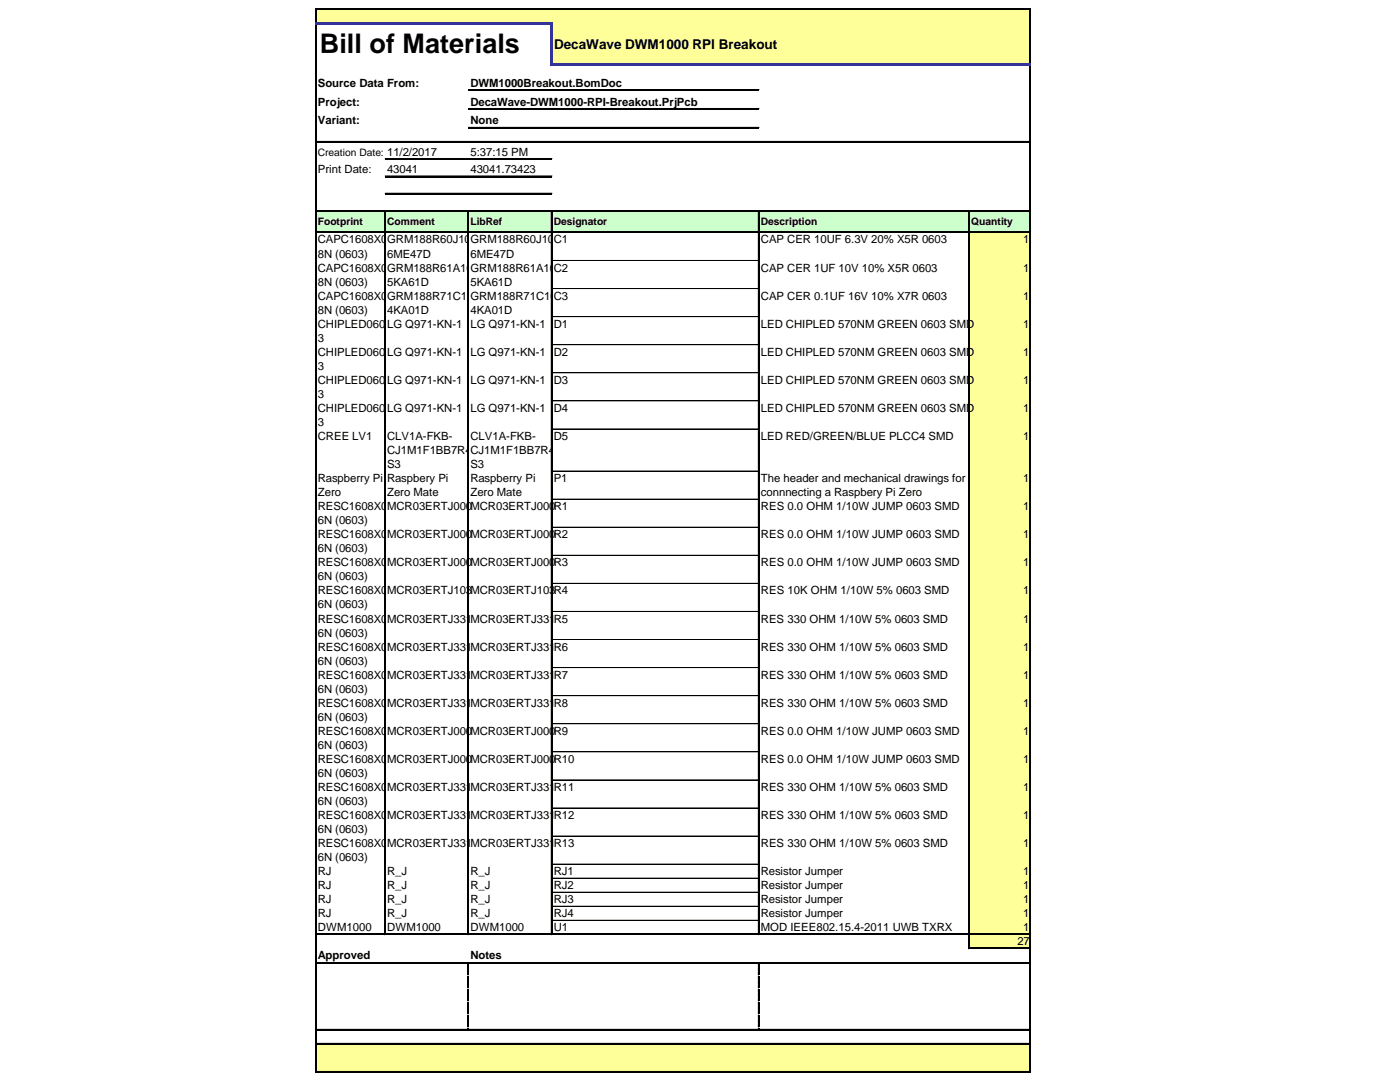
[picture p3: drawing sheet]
<svg xmlns="http://www.w3.org/2000/svg" width="279mm" height="216mm" viewBox="0 0 279 216" stroke-linecap="round" stroke-linejoin="round" font-family="sans-serif">
<defs><g id="words">
<text font-size="5.4" x="63.8" y="10.6">Bill of Materials</text>
<text font-size="2.7" x="110.6" y="9.7">DecaWave DWM1000 RPI Breakout</text>
<g font-size="2.3">
<text x="63.4" y="17.3">Source Data From:</text>
<text x="93.9" y="17.3">DWM1000Breakout.BomDoc</text>
<text x="63.4" y="21.1">Project:</text>
<text x="93.9" y="21.1">DecaWave-DWM1000-RPI-Breakout.PrjPcb</text>
<text x="63.4" y="24.8">Variant:</text>
<text x="93.9" y="24.8">None</text>
<text x="63.4" y="34.6">Print Date:</text>
<text x="77.3" y="34.6">43041</text>
<text x="93.9" y="31.1">5:37:15 PM</text>
<text x="93.9" y="34.6">43041.73423</text>
<text x="63.4" y="48.6">CAPC1608X0</text>
<text x="63.4" y="51.4">8N (0603)</text>
<text x="77.3" y="48.6">GRM188R60J10</text>
<text x="77.3" y="51.4">6ME47D</text>
<text x="93.9" y="48.6">GRM188R60J10</text>
<text x="93.9" y="51.4">6ME47D</text>
<text x="110.5" y="48.6">C1</text>
<text x="151.8" y="48.6">CAP CER 10UF 6.3V 20% X5R 0603</text>
<text x="204.2" y="48.6">1</text>
<text x="63.4" y="54.2">CAPC1608X0</text>
<text x="63.4" y="57">8N (0603)</text>
<text x="63.4" y="59.8">CAPC1608X0</text>
<text x="77.3" y="54.2">GRM188R61A10GRM188R61A10C2</text>
<text x="77.3" y="57">5KA61D</text>
<text x="77.3" y="59.8">GRM188R71C10GRM188R71C10C3</text>
<text x="93.9" y="57">5KA61D</text>
<text x="151.8" y="54.2">CAP CER 1UF 10V 10% X5R 0603</text>
<text x="151.8" y="59.8">CAP CER 0.1UF 16V 10% X7R 0603</text>
<text x="204.2" y="54.2">1</text>
<text x="204.2" y="59.8">1</text>
<text x="63.4" y="62.6">8N (0603)</text>
<text x="63.4" y="65.4">CHIPLED060</text>
<text x="77.3" y="62.6">4KA01D</text>
<text x="77.3" y="65.4">LG Q971-KN-1</text>
<text x="93.9" y="62.6">4KA01D</text>
<text x="93.9" y="65.4">LG Q971-KN-1</text>
<text x="110.5" y="65.4">D1</text>
<text x="151.8" y="65.4">LED CHIPLED 570NM GREEN 0603 SMD</text>
<text x="204.2" y="65.4">1</text>
<text x="63.4" y="68.2">3</text>
<text x="63.4" y="71">CHIPLED060</text>
<text x="77.3" y="71">LG Q971-KN-1</text>
<text x="93.9" y="71">LG Q971-KN-1</text>
<text x="110.5" y="71">D2</text>
<text x="151.8" y="71">LED CHIPLED 570NM GREEN 0603 SMD</text>
<text x="204.2" y="71">1</text>
<text x="63.4" y="73.8">3</text>
<text x="63.4" y="76.6">CHIPLED060</text>
<text x="77.3" y="76.6">LG Q971-KN-1</text>
<text x="93.9" y="76.6">LG Q971-KN-1</text>
<text x="110.5" y="76.6">D3</text>
<text x="151.8" y="76.6">LED CHIPLED 570NM GREEN 0603 SMD</text>
<text x="204.2" y="76.6">1</text>
<text x="63.4" y="79.4">3</text>
<text x="63.4" y="82.2">CHIPLED060</text>
<text x="77.3" y="82.2">LG Q971-KN-1</text>
<text x="93.9" y="82.2">LG Q971-KN-1</text>
<text x="110.5" y="82.2">D4</text>
<text x="151.8" y="82.2">LED CHIPLED 570NM GREEN 0603 SMD</text>
<text x="204.2" y="82.2">1</text>
<text x="63.4" y="85">3</text>
<text x="63.4" y="87.8">CREE LV1</text>
<text x="77.3" y="87.8">CLV1A-FKB-</text>
<text x="93.9" y="87.8">CLV1A-FKB-</text>
<text x="110.5" y="87.8">D5</text>
<text x="151.8" y="87.8">LED RED/GREEN/BLUE PLCC4 SMD</text>
<text x="204.2" y="87.8">1</text>
<text x="77.3" y="90.6">CJ1M1F1BB7R4</text>
<text x="77.3" y="93.4">S3</text>
<text x="93.9" y="90.6">CJ1M1F1BB7R4</text>
<text x="93.9" y="93.4">S3</text>
<text x="63.4" y="96.2">Raspberry Pi</text>
<text x="63.4" y="99">Zero</text>
<text x="63.4" y="101.8">RESC1608X0</text>
<text x="77.3" y="96.2">Raspbery Pi</text>
<text x="77.3" y="99">Zero Mate</text>
<text x="77.3" y="101.8">MCR03ERTJ000</text>
<text x="93.9" y="96.2">Raspberry Pi</text>
<text x="93.9" y="99">Zero Mate</text>
<text x="93.9" y="101.8">MCR03ERTJ000</text>
<text x="110.5" y="96.2">P1</text>
<text x="110.5" y="101.8">R1</text>
<text x="151.8" y="96.2">The header and mechanical drawings for</text>
<text x="151.8" y="99">connnecting a Raspbery Pi Zero</text>
<text x="151.8" y="101.8">RES 0.0 OHM 1/10W JUMP 0603 SMD</text>
<text x="204.2" y="96.2">1</text>
<text x="204.2" y="101.8">1</text>
<text x="63.4" y="104.6">6N (0603)</text>
<text x="63.4" y="107.4">RESC1608X0</text>
<text x="77.3" y="107.4">MCR03ERTJ000</text>
<text x="93.9" y="107.4">MCR03ERTJ000</text>
<text x="110.5" y="107.4">R2</text>
<text x="151.8" y="107.4">RES 0.0 OHM 1/10W JUMP 0603 SMD</text>
<text x="204.2" y="107.4">1</text>
<text x="63.4" y="110.2">6N (0603)</text>
<text x="63.4" y="113">RESC1608X0</text>
<text x="77.3" y="113">MCR03ERTJ000</text>
<text x="93.9" y="113">MCR03ERTJ000</text>
<text x="110.5" y="113">R3</text>
<text x="151.8" y="113">RES 0.0 OHM 1/10W JUMP 0603 SMD</text>
<text x="204.2" y="113">1</text>
<text x="63.4" y="115.8">6N (0603)</text>
<text x="63.4" y="118.6">RESC1608X0</text>
<text x="77.3" y="118.6">MCR03ERTJ103</text>
<text x="93.9" y="118.6">MCR03ERTJ103</text>
<text x="110.5" y="118.6">R4</text>
<text x="151.8" y="118.6">RES 10K OHM 1/10W 5% 0603 SMD</text>
<text x="204.2" y="118.6">1</text>
<text x="63.4" y="121.4">6N (0603)</text>
<text x="63.4" y="124.2">RESC1608X0</text>
<text x="77.3" y="124.2">MCR03ERTJ331</text>
<text x="93.9" y="124.2">MCR03ERTJ331</text>
<text x="110.5" y="124.2">R5</text>
<text x="151.8" y="124.2">RES 330 OHM 1/10W 5% 0603 SMD</text>
<text x="204.2" y="124.2">1</text>
<text x="63.4" y="127">6N (0603)</text>
<text x="63.4" y="129.8">RESC1608X0</text>
<text x="77.3" y="129.8">MCR03ERTJ331</text>
<text x="93.9" y="129.8">MCR03ERTJ331</text>
<text x="110.5" y="129.8">R6</text>
<text x="151.8" y="129.8">RES 330 OHM 1/10W 5% 0603 SMD</text>
<text x="204.2" y="129.8">1</text>
<text x="63.4" y="132.6">6N (0603)</text>
<text x="63.4" y="135.4">RESC1608X0</text>
<text x="77.3" y="135.4">MCR03ERTJ331</text>
<text x="93.9" y="135.4">MCR03ERTJ331</text>
<text x="110.5" y="135.4">R7</text>
<text x="151.8" y="135.4">RES 330 OHM 1/10W 5% 0603 SMD</text>
<text x="204.2" y="135.4">1</text>
<text x="63.4" y="138.2">6N (0603)</text>
<text x="63.4" y="141">RESC1608X0</text>
<text x="63.4" y="143.8">6N (0603)</text>
<text x="77.3" y="141">MCR03ERTJ331</text>
<text x="93.9" y="141">MCR03ERTJ331</text>
<text x="110.5" y="141">R8</text>
<text x="151.8" y="141">RES 330 OHM 1/10W 5% 0603 SMD</text>
<text x="204.2" y="141">1</text>
<text x="63.4" y="146.6">RESC1608X0</text>
<text x="63.4" y="149.4">6N (0603)</text>
<text x="77.3" y="146.6">MCR03ERTJ000</text>
<text x="93.9" y="146.6">MCR03ERTJ000</text>
<text x="110.5" y="146.6">R9</text>
<text x="151.8" y="146.6">RES 0.0 OHM 1/10W JUMP 0603 SMD</text>
<text x="204.2" y="146.6">1</text>
<text x="63.4" y="152.2">RESC1608X0</text>
<text x="63.4" y="155">6N (0603)</text>
<text x="77.3" y="152.2">MCR03ERTJ000</text>
<text x="93.9" y="152.2">MCR03ERTJ000</text>
<text x="110.5" y="152.2">R10</text>
<text x="151.8" y="152.2">RES 0.0 OHM 1/10W JUMP 0603 SMD</text>
<text x="204.2" y="152.2">1</text>
<text x="63.4" y="157.8">RESC1608X0</text>
<text x="63.4" y="160.6">6N (0603)</text>
<text x="77.3" y="157.8">MCR03ERTJ331</text>
<text x="93.9" y="157.8">MCR03ERTJ331</text>
<text x="110.5" y="157.8">R11</text>
<text x="151.8" y="157.8">RES 330 OHM 1/10W 5% 0603 SMD</text>
<text x="204.2" y="157.8">1</text>
<text x="63.4" y="163.4">RESC1608X0</text>
<text x="63.4" y="166.2">6N (0603)</text>
<text x="77.3" y="163.4">MCR03ERTJ331</text>
<text x="93.9" y="163.4">MCR03ERTJ331</text>
<text x="110.5" y="163.4">R12</text>
<text x="151.8" y="163.4">RES 330 OHM 1/10W 5% 0603 SMD</text>
<text x="204.2" y="163.4">1</text>
<text x="63.4" y="169">RESC1608X0</text>
<text x="63.4" y="171.8">6N (0603)</text>
<text x="77.3" y="169">MCR03ERTJ331</text>
<text x="93.9" y="169">MCR03ERTJ331</text>
<text x="110.5" y="169">R13</text>
<text x="151.8" y="169">RES 330 OHM 1/10W 5% 0603 SMD</text>
<text x="204.2" y="169">1</text>
<text x="63.4" y="174.6">RJ</text>
<text x="63.4" y="177.4">RJ</text>
<text x="77.3" y="174.6">R_J</text>
<text x="77.3" y="177.4">R_J</text>
<text x="93.9" y="174.6">R_J</text>
<text x="93.9" y="177.4">R_J</text>
<text x="110.5" y="174.6">RJ1</text>
<text x="110.5" y="177.4">RJ2</text>
<text x="151.8" y="174.6">Resistor Jumper</text>
<text x="151.8" y="177.4">Resistor Jumper</text>
<text x="204.2" y="174.6">1</text>
<text x="204.2" y="177.4">1</text>
<text x="63.4" y="180.2">RJ</text>
<text x="63.4" y="183">RJ</text>
<text x="63.4" y="185.8">DWM1000</text>
<text x="77.3" y="180.2">R_J</text>
<text x="77.3" y="183">R_J</text>
<text x="77.3" y="185.8">DWM1000</text>
<text x="93.9" y="180.2">R_J</text>
<text x="93.9" y="183">R_J</text>
<text x="93.9" y="185.8">DWM1000</text>
<text x="110.5" y="180.2">RJ3</text>
<text x="110.5" y="183">RJ4</text>
<text x="110.5" y="185.8">U1</text>
<text x="151.8" y="180.2">Resistor Jumper</text>
<text x="151.8" y="183">Resistor Jumper</text>
<text x="151.8" y="185.8">MOD IEEE802.15.4-2011 UWB TXRX</text>
<text x="204.2" y="180.2">1</text>
<text x="204.2" y="183">1</text>
<text x="204.2" y="185.8">1</text>
<text x="63.4" y="191.4">Approved</text>
<text x="93.9" y="191.4">Notes</text>
<text x="203" y="188.6">27</text>
</g>
<g font-size="2">
<text x="63.4" y="31.1">Creation Date: 11/2/2017</text>
<text x="63.4" y="44.9">Footprint</text>
<text x="77.3" y="44.9">Comment</text>
<text x="93.9" y="44.9">LibRef</text>
<text x="110.5" y="44.9">Designator</text>
<text x="151.8" y="44.9">Description</text>
<text x="193.8" y="44.9">Quantity</text>
</g>
</g></defs>
<g fill="#ff9">
<path d="M63 1.7h142.6v3h-142.6z"/>
<path d="M110.1 4.7h95.5v8.3h-95.5z"/>
</g>
<path d="M63 42.1h142.6v4.3h-142.6z" fill="#cfc"/>
<g fill="#ff9">
<path d="M193.4 46.4h12.2v5.6h-12.2z"/>
<path d="M193.4 52h12.2v5.6h-12.2z"/>
<path d="M193.4 57.6h12.2v5.6h-12.2z"/>
<path d="M193.4 63.2h12.2v5.6h-12.2z"/>
<path d="M193.4 68.8h12.2v5.6h-12.2z"/>
<path d="M193.4 74.4h12.2v5.6h-12.2z"/>
<path d="M193.4 80h12.2v5.6h-12.2z"/>
<path d="M193.4 85.6h12.2v8.4h-12.2z"/>
<path d="M193.4 94h12.2v5.6h-12.2z"/>
<path d="M193.4 99.6h12.2v5.7h-12.2z"/>
<path d="M193.4 105.2h12.2v5.7h-12.2z"/>
<path d="M193.4 110.8h12.2v5.7h-12.2z"/>
<path d="M193.4 116.4h12.2v5.7h-12.2z"/>
<path d="M193.4 122h12.2v5.7h-12.2z"/>
<path d="M193.4 127.6h12.2v5.7h-12.2z"/>
<path d="M193.4 133.2h12.2v5.7h-12.2z"/>
<path d="M193.4 138.8h12.2v5.7h-12.2z"/>
<path d="M193.4 144.4h12.2v5.7h-12.2z"/>
<path d="M193.4 150h12.2v5.7h-12.2z"/>
<path d="M193.4 155.6h12.2v5.7h-12.2z"/>
<path d="M193.4 161.2h12.2v5.7h-12.2z"/>
<path d="M193.4 166.8h12.2v5.7h-12.2z"/>
<path d="M193.4 172.4h12.2v2.9h-12.2z"/>
<path d="M193.4 175.2h12.2v2.9h-12.2z"/>
<path d="M193.4 178h12.2v2.9h-12.2z"/>
<path d="M193.4 180.8h12.2v2.9h-12.2z"/>
<path d="M193.4 183.6h12.2v2.9h-12.2z"/>
<path d="M193.4 186.4h12.2v2.9h-12.2z"/>
<path d="M63 208.3h142.6v5.7h-142.6z"/>
</g>
<g fill="none" stroke="#000" stroke-width=".2">
<path d="M62.9 1.6v2.9M62.9 4.9v209.1M63 1.6v2.9M63 4.9v209.1M63.1 1.6h142.6M93.5 17.9h58M205.5 1.8v10.9M205.5 13.1v200.9M205.6 1.8v10.9M205.6 13.1v200.9M63.1 28.2h142.6M76.9 31.7h33.3"/>
<path d="M76.9 35.1h33.3M76.9 38.6h33.3M93.5 21.6h58M93.5 25.4h58M63.1 42h142.6M63.1 46.3h142.6M76.8 42.2v144.3M76.9 42.2v144.3M93.4 42.2v144.3M93.5 42.2v144.3M110 42.2v144.3M110.1 42.2v144.3"/>
<path d="M110.2 52h41.1M110.2 57.6h41.1M151.3 42.2v144.3M151.4 42.2v144.3M193.3 42.2v147.1M193.4 42.2v147.1M110.2 63.2h41.1M110.2 68.8h41.1M110.2 74.4h41.1M110.2 80h41.1M110.2 85.6h41.1M110.2 94h41.1"/>
<path d="M110.2 99.6h41.1M110.2 105.2h41.1M110.2 110.8h41.1M110.2 116.4h41.1M110.2 122h41.1M110.2 127.6h41.1M110.2 133.2h41.1M110.2 138.8h41.1M110.2 144.4h41.1M110.2 150h41.1M110.2 155.6h41.1M110.2 161.2h41.1"/>
<path d="M110.2 166.8h41.1M110.2 172.4h41.1M110.2 175.2h41.1M110.2 175.3h41.1M110.2 178h41.1M110.2 178.1h41.1M63.1 186.3h142.6M63.1 192.1h142.6M93.4 192.4v.4M93.4 193.1v.6M93.4 193.9v.7M93.4 194.8v.6"/>
<path d="M93.4 195.6v.7M93.4 196.5v.7M93.4 197.4v.6M93.4 198.2v.7M93.4 199.1v.6M93.4 200v.6M110.2 180.8h41.1M110.2 180.9h41.1M110.2 183.6h41.1M110.2 183.7h41.1M151.3 192.4v.4M151.3 193.1v.6"/>
<path d="M151.3 193.9v.7M151.3 194.8v.6M151.3 195.6v.7M151.3 196.5v.7M151.3 197.4v.6M151.3 198.2v.7M151.3 199.1v.6M151.3 200v.6M193.5 189.1h12.2M63.1 205.4h142.6M63.1 208.2h142.6M63.1 213.8h142.6"/>
<path d="M93.4 200.8v.7M93.4 201.7v.6M93.4 202.5v.7M93.4 203.4v.6M93.4 204.3v.6M93.4 205.1v.4M151.3 200.8v.7M151.3 201.7v.6M151.3 202.5v.7M151.3 203.4v.6M151.3 204.3v.6M151.3 205.1v.4"/>
</g>
<path d="M110.1 4.9v8.2" fill="none" stroke="#339" stroke-width=".4"/>
<g fill="#000">
<path d="M93.4 192.4h.2v.4h-.2zM93.4 193.1h.2v.6h-.2zM93.4 193.9h.2v.7h-.2zM93.4 194.8h.2v.6h-.2zM93.4 195.6h.2v.7h-.2zM93.4 196.5h.2v.7h-.2zM93.4 197.4h.2v.6h-.2zM93.4 198.2h.2v.7h-.2zM93.4 199.1h.2v.6h-.2zM93.4 200h.2v.6h-.2zM151.3 192.4h.2v.4h-.2zM151.3 193.1h.2v.6h-.2z"/>
<path d="M151.3 193.9h.2v.7h-.2zM151.3 194.8h.2v.6h-.2zM151.3 195.6h.2v.7h-.2zM151.3 196.5h.2v.7h-.2zM151.3 197.4h.2v.6h-.2zM151.3 198.2h.2v.7h-.2zM151.3 199.1h.2v.6h-.2zM151.3 200h.2v.6h-.2zM93.4 200.8h.2v.7h-.2zM93.4 201.7h.2v.6h-.2zM93.4 202.5h.2v.7h-.2zM93.4 203.4h.2v.6h-.2z"/>
<path d="M93.4 204.3h.2v.6h-.2zM93.4 205.1h.2v.4h-.2zM151.3 200.8h.2v.7h-.2zM151.3 201.7h.2v.6h-.2zM151.3 202.5h.2v.7h-.2zM151.3 203.4h.2v.6h-.2zM151.3 204.3h.2v.6h-.2zM151.3 205.1h.2v.4h-.2z"/>
</g>
<g fill="none" stroke="#000" stroke-width=".22">
<path d="M63.1 1.7h142.6M93.5 18h58M63.1 28.3h142.6M76.9 31.8h33.3M76.9 35.2h33.3M76.9 38.7h33.3M93.5 21.8h58M93.5 25.5h58M63.1 42.1h142.6M63.1 46.4h142.6M63.1 186.4h142.6M63.1 192.2h142.6"/>
<path d="M193.5 189.2h12.2M63.1 205.5h142.6M63.1 208.3h142.6M63.1 213.9h142.6"/>
</g>
<path d="M62.9 4.7h47.4M110.3 12.9h95.4" fill="none" stroke="#339" stroke-width=".43"/>
<use href="#words"/>
</svg>
